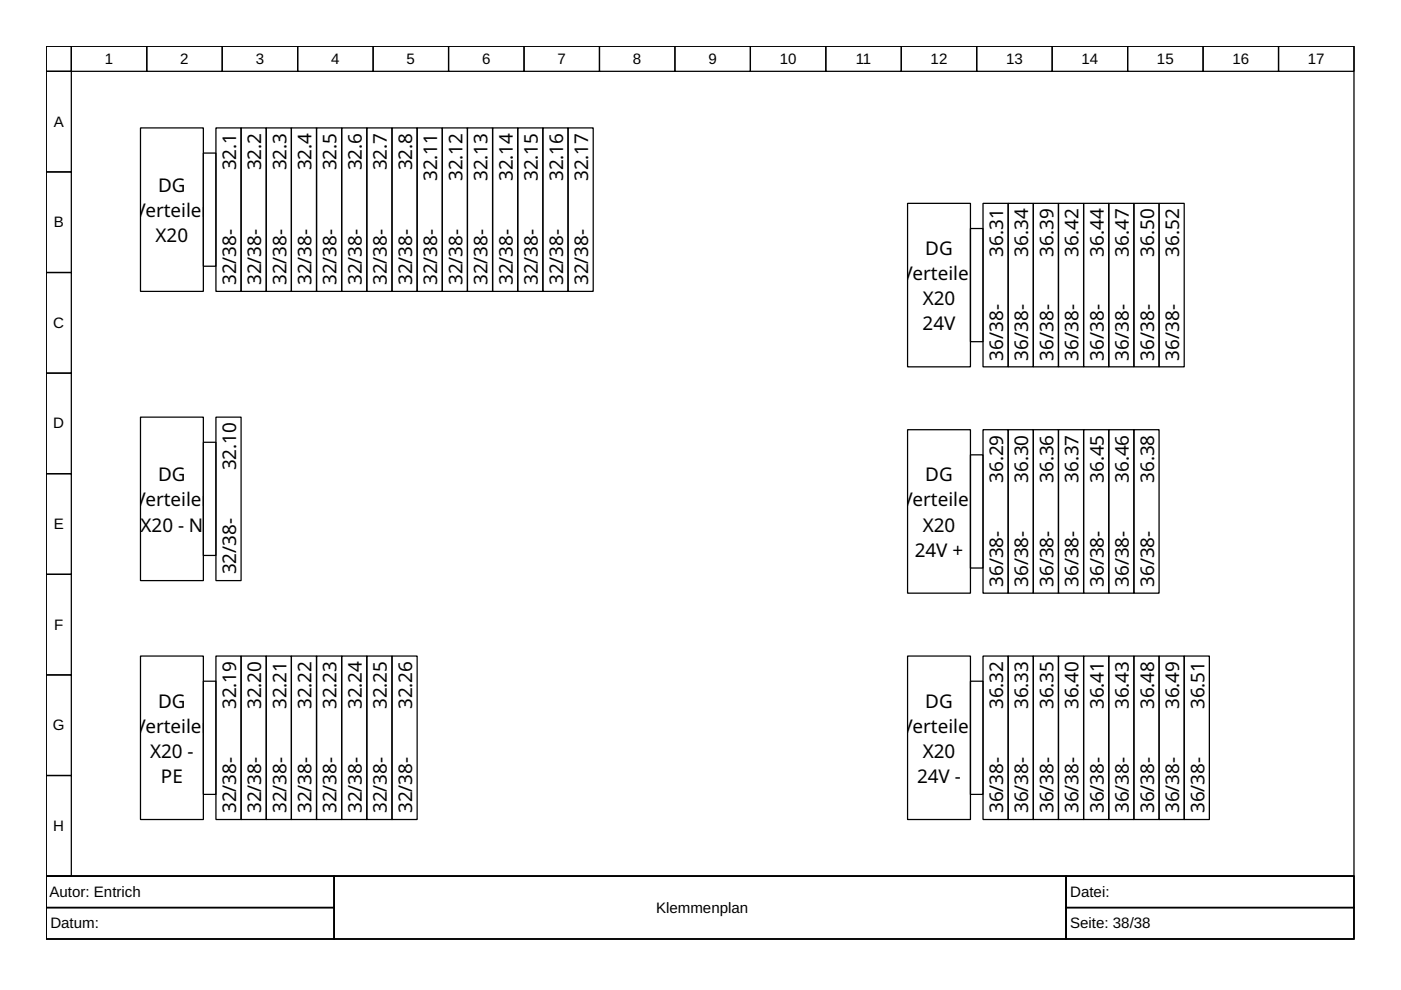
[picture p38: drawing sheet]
<svg xmlns="http://www.w3.org/2000/svg" width="297mm" height="210mm" viewBox="0 0 297 210" stroke-linecap="round" stroke-linejoin="round" font-family="sans-serif">
<defs><g id="words">
<g font-size="4">
<text x="33.5" y="40.7">DG</text>
<text x="50" y="36.1" transform="rotate(-90 50 36.1)">32.1</text>
<text x="55.4" y="36.1" transform="rotate(-90 55.4 36.1)">32.2</text>
<text x="60.7" y="36.1" transform="rotate(-90 60.7 36.1)">32.3</text>
<text x="66" y="36.1" transform="rotate(-90 66 36.1)">32.4</text>
<text x="71.4" y="36.1" transform="rotate(-90 71.4 36.1)">32.5</text>
<text x="76.7" y="36.1" transform="rotate(-90 76.7 36.1)">32.6</text>
<text x="82" y="36.1" transform="rotate(-90 82 36.1)">32.7</text>
<text x="87.4" y="36.1" transform="rotate(-90 87.4 36.1)">32.8</text>
<text x="92.7" y="38.4" transform="rotate(-90 92.7 38.4)">32.11</text>
<text x="98" y="38.4" transform="rotate(-90 98 38.4)">32.12</text>
<text x="103.4" y="38.4" transform="rotate(-90 103.4 38.4)">32.13</text>
<text x="108.7" y="38.4" transform="rotate(-90 108.7 38.4)">32.14</text>
<text x="114" y="38.4" transform="rotate(-90 114 38.4)">32.15</text>
<text x="119.4" y="38.4" transform="rotate(-90 119.4 38.4)">32.16</text>
<text x="124.7" y="38.4" transform="rotate(-90 124.7 38.4)">32.17</text>
<text x="28.5" y="46">V</text>
<text x="30.8" y="46">erteiler</text>
<text x="33" y="51.4">X20</text>
<text x="191.1" y="59.4">V</text>
<text x="193.5" y="59.4">erteiler</text>
<text x="196.2" y="54">DG</text>
<text x="212.7" y="54.4" transform="rotate(-90 212.7 54.4)">36.31</text>
<text x="218" y="54.4" transform="rotate(-90 218 54.4)">36.34</text>
<text x="223.3" y="54.4" transform="rotate(-90 223.3 54.4)">36.39</text>
<text x="228.7" y="54.4" transform="rotate(-90 228.7 54.4)">36.42</text>
<text x="234" y="54.4" transform="rotate(-90 234 54.4)">36.44</text>
<text x="239.3" y="54.4" transform="rotate(-90 239.3 54.4)">36.47</text>
<text x="244.7" y="54.4" transform="rotate(-90 244.7 54.4)">36.50</text>
<text x="250" y="54.4" transform="rotate(-90 250 54.4)">36.52</text>
<text x="50" y="60.4" transform="rotate(-90 50 60.4)">32/38-</text>
<text x="55.4" y="60.4" transform="rotate(-90 55.4 60.4)">32/38-</text>
<text x="60.7" y="60.4" transform="rotate(-90 60.7 60.4)">32/38-</text>
<text x="66" y="60.4" transform="rotate(-90 66 60.4)">32/38-</text>
<text x="71.4" y="60.4" transform="rotate(-90 71.4 60.4)">32/38-</text>
<text x="76.7" y="60.4" transform="rotate(-90 76.7 60.4)">32/38-</text>
<text x="82" y="60.4" transform="rotate(-90 82 60.4)">32/38-</text>
<text x="87.4" y="60.4" transform="rotate(-90 87.4 60.4)">32/38-</text>
<text x="92.7" y="60.4" transform="rotate(-90 92.7 60.4)">32/38-</text>
<text x="98" y="60.4" transform="rotate(-90 98 60.4)">32/38-</text>
<text x="103.4" y="60.4" transform="rotate(-90 103.4 60.4)">32/38-</text>
<text x="108.7" y="60.4" transform="rotate(-90 108.7 60.4)">32/38-</text>
<text x="114" y="60.4" transform="rotate(-90 114 60.4)">32/38-</text>
<text x="119.4" y="60.4" transform="rotate(-90 119.4 60.4)">32/38-</text>
<text x="124.7" y="60.4" transform="rotate(-90 124.7 60.4)">32/38-</text>
<text x="195.6" y="64.7">X20</text>
<text x="195.6" y="70">24V</text>
<text x="212.7" y="76.4" transform="rotate(-90 212.7 76.4)">36/38-</text>
<text x="218" y="76.4" transform="rotate(-90 218 76.4)">36/38-</text>
<text x="223.3" y="76.4" transform="rotate(-90 223.3 76.4)">36/38-</text>
<text x="228.7" y="76.4" transform="rotate(-90 228.7 76.4)">36/38-</text>
<text x="234" y="76.4" transform="rotate(-90 234 76.4)">36/38-</text>
<text x="239.3" y="76.4" transform="rotate(-90 239.3 76.4)">36/38-</text>
<text x="244.7" y="76.4" transform="rotate(-90 244.7 76.4)">36/38-</text>
<text x="250" y="76.4" transform="rotate(-90 250 76.4)">36/38-</text>
<text x="50" y="99.7" transform="rotate(-90 50 99.7)">32.10</text>
<text x="28.5" y="107.4">V</text>
<text x="30.8" y="107.4">erteiler</text>
<text x="33.5" y="102">DG</text>
<text x="191.1" y="107.4">V</text>
<text x="193.5" y="107.4">erteiler</text>
<text x="196.2" y="102">DG</text>
<text x="212.7" y="102.4" transform="rotate(-90 212.7 102.4)">36.29</text>
<text x="218" y="102.4" transform="rotate(-90 218 102.4)">36.30</text>
<text x="223.3" y="102.4" transform="rotate(-90 223.3 102.4)">36.36</text>
<text x="228.7" y="102.4" transform="rotate(-90 228.7 102.4)">36.37</text>
<text x="234" y="102.4" transform="rotate(-90 234 102.4)">36.45</text>
<text x="239.3" y="102.4" transform="rotate(-90 239.3 102.4)">36.46</text>
<text x="244.7" y="102.4" transform="rotate(-90 244.7 102.4)">36.38</text>
<text x="29.8" y="112.7">X20 - N</text>
<text x="195.6" y="112.7">X20</text>
<text x="193.9" y="118">24V +</text>
<text x="50" y="121.8" transform="rotate(-90 50 121.8)">32/38-</text>
<text x="212.7" y="124.4" transform="rotate(-90 212.7 124.4)">36/38-</text>
<text x="218" y="124.4" transform="rotate(-90 218 124.4)">36/38-</text>
<text x="223.3" y="124.4" transform="rotate(-90 223.3 124.4)">36/38-</text>
<text x="228.7" y="124.4" transform="rotate(-90 228.7 124.4)">36/38-</text>
<text x="234" y="124.4" transform="rotate(-90 234 124.4)">36/38-</text>
<text x="239.3" y="124.4" transform="rotate(-90 239.3 124.4)">36/38-</text>
<text x="244.7" y="124.4" transform="rotate(-90 244.7 124.4)">36/38-</text>
<text x="28.5" y="155.4">V</text>
<text x="30.8" y="155.4">erteiler</text>
<text x="33.5" y="150">DG</text>
<text x="50" y="150.4" transform="rotate(-90 50 150.4)">32.19</text>
<text x="55.4" y="150.4" transform="rotate(-90 55.4 150.4)">32.20</text>
<text x="60.7" y="150.4" transform="rotate(-90 60.7 150.4)">32.21</text>
<text x="66" y="150.4" transform="rotate(-90 66 150.4)">32.22</text>
<text x="71.4" y="150.4" transform="rotate(-90 71.4 150.4)">32.23</text>
<text x="76.7" y="150.4" transform="rotate(-90 76.7 150.4)">32.24</text>
<text x="82" y="150.4" transform="rotate(-90 82 150.4)">32.25</text>
<text x="87.4" y="150.4" transform="rotate(-90 87.4 150.4)">32.26</text>
<text x="191.1" y="155.4">V</text>
<text x="193.5" y="155.4">erteiler</text>
<text x="196.2" y="150">DG</text>
<text x="212.7" y="150.4" transform="rotate(-90 212.7 150.4)">36.32</text>
<text x="218" y="150.4" transform="rotate(-90 218 150.4)">36.33</text>
<text x="223.3" y="150.4" transform="rotate(-90 223.3 150.4)">36.35</text>
<text x="228.7" y="150.4" transform="rotate(-90 228.7 150.4)">36.40</text>
<text x="234" y="150.4" transform="rotate(-90 234 150.4)">36.41</text>
<text x="239.3" y="150.4" transform="rotate(-90 239.3 150.4)">36.43</text>
<text x="244.7" y="150.4" transform="rotate(-90 244.7 150.4)">36.48</text>
<text x="250" y="150.4" transform="rotate(-90 250 150.4)">36.49</text>
<text x="255.3" y="150.4" transform="rotate(-90 255.3 150.4)">36.51</text>
<text x="31.8" y="160.7">X20 -</text>
<text x="195.6" y="160.7">X20</text>
<text x="34.1" y="166">PE</text>
<text x="194.4" y="166">24V -</text>
<text x="50" y="172.4" transform="rotate(-90 50 172.4)">32/38-</text>
<text x="55.4" y="172.4" transform="rotate(-90 55.4 172.4)">32/38-</text>
<text x="60.7" y="172.4" transform="rotate(-90 60.7 172.4)">32/38-</text>
<text x="66" y="172.4" transform="rotate(-90 66 172.4)">32/38-</text>
<text x="71.4" y="172.4" transform="rotate(-90 71.4 172.4)">32/38-</text>
<text x="76.7" y="172.4" transform="rotate(-90 76.7 172.4)">32/38-</text>
<text x="82" y="172.4" transform="rotate(-90 82 172.4)">32/38-</text>
<text x="87.4" y="172.4" transform="rotate(-90 87.4 172.4)">32/38-</text>
<text x="212.7" y="172.4" transform="rotate(-90 212.7 172.4)">36/38-</text>
<text x="218" y="172.4" transform="rotate(-90 218 172.4)">36/38-</text>
<text x="223.3" y="172.4" transform="rotate(-90 223.3 172.4)">36/38-</text>
<text x="228.7" y="172.4" transform="rotate(-90 228.7 172.4)">36/38-</text>
<text x="234" y="172.4" transform="rotate(-90 234 172.4)">36/38-</text>
<text x="239.3" y="172.4" transform="rotate(-90 239.3 172.4)">36/38-</text>
<text x="244.7" y="172.4" transform="rotate(-90 244.7 172.4)">36/38-</text>
<text x="250" y="172.4" transform="rotate(-90 250 172.4)">36/38-</text>
<text x="255.3" y="172.4" transform="rotate(-90 255.3 172.4)">36/38-</text>
</g>
<g font-size="3.2">
<text x="22.2" y="13.5">1</text>
<text x="38.2" y="13.5">2</text>
<text x="54.2" y="13.5">3</text>
<text x="70.2" y="13.5">4</text>
<text x="86.2" y="13.5">5</text>
<text x="102.2" y="13.5">6</text>
<text x="118.2" y="13.5">7</text>
<text x="134.2" y="13.5">8</text>
<text x="150.2" y="13.5">9</text>
<text x="165.3" y="13.5">10</text>
<text x="181.4" y="13.5">11</text>
<text x="197.3" y="13.5">12</text>
<text x="213.3" y="13.5">13</text>
<text x="229.3" y="13.5">14</text>
<text x="245.3" y="13.5">15</text>
<text x="261.3" y="13.5">16</text>
<text x="277.3" y="13.5">17</text>
<text x="11.4" y="26.9">A</text>
<text x="11.4" y="48.2">B</text>
<text x="11.3" y="69.5">C</text>
<text x="11.3" y="90.8">D</text>
<text x="11.4" y="112.2">E</text>
<text x="11.5" y="133.5">F</text>
<text x="11.2" y="154.8">G</text>
<text x="11.3" y="176.2">H</text>
<text x="10.5" y="190.2">Autor: Entrich</text>
<text x="226.9" y="190.2">Datei:</text>
<text x="10.7" y="196.8">Datum:</text>
<text x="139.1" y="193.5">Klemmenplan</text>
<text x="226.9" y="196.8">Seite: 38/38</text>
</g>
</g></defs>
<g fill="none" stroke="#000" stroke-width=".27">
<path d="M9.8 9.8h277.3v176h-277.3zM9.8 9.8h5.3v5.3h-5.3zM9.8 15.1h5.3v21.4h-5.3zM15.1 9.8h16v5.3h-16zM31.1 9.8h16v5.3h-16zM47.1 9.8h16v5.3h-16zM63.1 9.8h16v5.3h-16zM79.1 9.8h16v5.3h-16zM95.1 9.8h16v5.3h-16zM111.1 9.8h16v5.3h-16zM127.1 9.8h16v5.3h-16zM143.1 9.8h16v5.3h-16z"/>
<path d="M159.1 9.8h16v5.3h-16zM175.1 9.8h16v5.3h-16zM191.1 9.8h16v5.3h-16zM207.1 9.8h16v5.3h-16zM223.1 9.8h16v5.3h-16zM239.1 9.8h16v5.3h-16zM255.1 9.8h16v5.3h-16zM271.1 9.8h16v5.3h-16zM9.8 36.5h5.3v21.3h-5.3zM29.8 27.1h13.3v34.7h-13.3zM43.1 32.5h2.7v23.9h-2.7zM45.8 27.1h5.3v34.7h-5.3z"/>
<path d="M51.1 27.1h5.3v34.7h-5.3zM56.4 27.1h5.4v34.7h-5.4zM61.8 27.1h5.3v34.7h-5.3zM67.1 27.1h5.3v34.7h-5.3zM72.4 27.1h5.4v34.7h-5.4zM77.8 27.1h5.3v34.7h-5.3zM83.1 27.1h5.3v34.7h-5.3zM88.4 27.1h5.4v34.7h-5.4zM93.8 27.1h5.3v34.7h-5.3zM99.1 27.1h5.3v34.7h-5.3zM104.4 27.1h5.4v34.7h-5.4zM109.8 27.1h5.3v34.7h-5.3z"/>
<path d="M115.1 27.1h5.3v34.7h-5.3zM120.4 27.1h5.4v34.7h-5.4zM9.8 57.8h5.3v21.3h-5.3zM192.4 43.1h13.4v34.7h-13.4zM205.8 48.4h2.6v24h-2.6zM208.4 43.1h5.4v34.7h-5.4zM213.8 43.1h5.3v34.7h-5.3zM219.1 43.1h5.3v34.7h-5.3zM224.4 43.1h5.3v34.7h-5.3zM229.7 43.1h5.4v34.7h-5.4zM235.1 43.1h5.3v34.7h-5.3zM240.4 43.1h5.3v34.7h-5.3z"/>
<path d="M245.7 43.1h5.4v34.7h-5.4zM9.8 79.1h5.3v21.3h-5.3zM29.8 88.4h13.3v34.7h-13.3zM43.1 93.8h2.7v24h-2.7zM45.8 88.4h5.3v34.7h-5.3zM192.4 91.1h13.4v34.7h-13.4zM205.8 96.4h2.6v24h-2.6zM208.4 91.1h5.4v34.7h-5.4zM213.8 91.1h5.3v34.7h-5.3zM219.1 91.1h5.3v34.7h-5.3zM224.4 91.1h5.3v34.7h-5.3zM229.7 91.1h5.4v34.7h-5.4z"/>
<path d="M235.1 91.1h5.3v34.7h-5.3zM240.4 91.1h5.3v34.7h-5.3zM9.8 100.4h5.3v21.4h-5.3zM9.8 121.8h5.3v21.3h-5.3zM29.8 139.1h13.3v34.7h-13.3zM45.8 139.1h5.3v34.7h-5.3zM51.1 139.1h5.3v34.7h-5.3zM56.4 139.1h5.4v34.7h-5.4zM61.8 139.1h5.3v34.7h-5.3zM67.1 139.1h5.3v34.7h-5.3zM72.4 139.1h5.4v34.7h-5.4zM77.8 139.1h5.3v34.7h-5.3z"/>
<path d="M83.1 139.1h5.3v34.7h-5.3zM192.4 139.1h13.4v34.7h-13.4zM208.4 139.1h5.4v34.7h-5.4zM213.8 139.1h5.3v34.7h-5.3zM219.1 139.1h5.3v34.7h-5.3zM224.4 139.1h5.3v34.7h-5.3zM229.7 139.1h5.4v34.7h-5.4zM235.1 139.1h5.3v34.7h-5.3zM240.4 139.1h5.3v34.7h-5.3zM245.7 139.1h5.4v34.7h-5.4zM251.1 139.1h5.3v34.7h-5.3zM9.8 143.1h5.3v21.3h-5.3z"/>
<path d="M43.1 144.4h2.7v24h-2.7zM205.8 144.4h2.6v24h-2.6zM9.8 164.4h5.3v21.4h-5.3zM9.8 185.8h277.3v13.3h-277.3zM9.8 185.8h61v6.6h-61zM9.8 192.4h61v6.7h-61zM70.8 185.8h155.2v13.3h-155.2zM226 185.8h61.1v6.6h-61.1zM226 192.4h61.1v6.7h-61.1z"/>
</g>
<use href="#words"/>
</svg>
